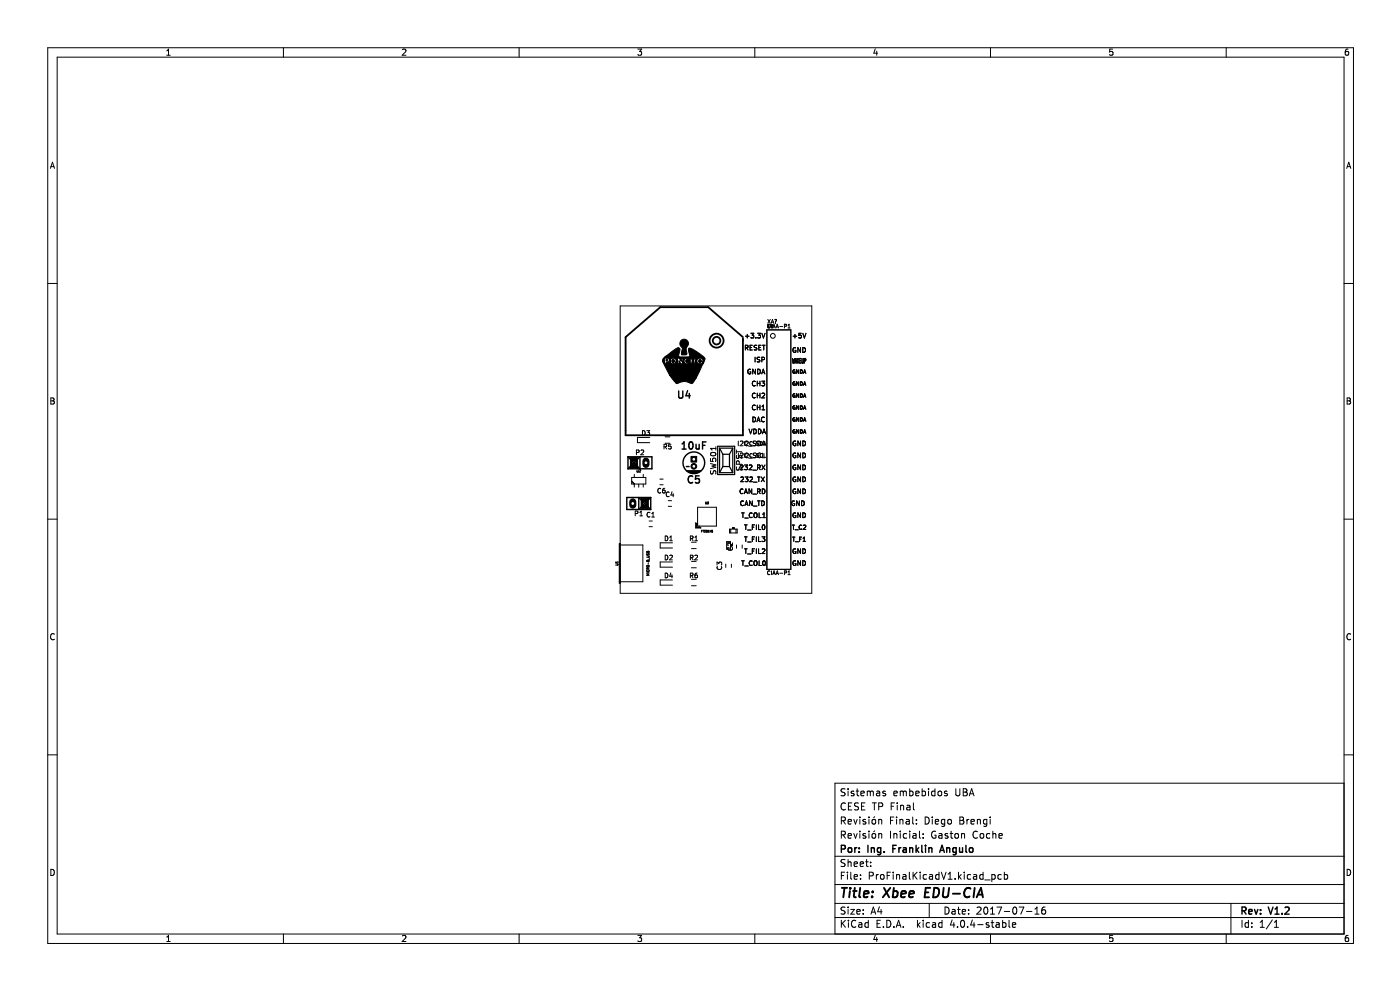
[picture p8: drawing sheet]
<svg xmlns="http://www.w3.org/2000/svg" width="297mm" height="210mm" viewBox="0 0 297 210" stroke-linecap="round" stroke-linejoin="round" font-family="sans-serif">
<g fill="none" stroke="#000" stroke-width=".21">
<path d="M10.1 10.1h277v190h-277zM12.1 12.1h273v186h-273zM35.4 11.7h.7M35.4 10.8l.3-.4v1.3M60.1 10.1v2M85.4 10.5l.5-.1 .2 .4-.8 .9h.8M110.1 10.1v2M135.3 10.4h.8l-.4 .5 .4 .1v.6l-.2 .1-.6-.1M160.1 10.1v2M185.7 10.4l-.3 .9h.8M186 10.8v.9M210.1 10.1v2"/>
<path d="M236.1 10.4h-.7v.6h.6l.1 .6-.2 .1-.5-.1M260.1 10.1v2M286 10.4l-.4 .1-.2 .2v.8l.2 .2 .5-.1-.1-.6-.4-.1-.2 .3M10.7 35.7l.4-1.3 .5 1.3M10.8 35.3h.6M285.7 35.7l.4-1.3 .5 1.3M285.8 35.3h.6M10.1 60.1h2M131.6 64.9h40.6v61h-40.6zM158.1 73.8l.5-.1v-.4l-.5-.1v1M158.1 71.3h.8M158.4 73.8l.3 .4"/>
<path d="M158.5 70.9v.8M159.1 73.7h.4M159.2 78.4a.45 .45 0 0 0-.6 .4 .45 .45 0 0 0 .7 .4v-.3h-.2M159.3 70.7h.6l-.3 .4 .3 .1v.4h-.6M159.6 73.2h-.5v1h.5M160.2 75.8v1M160.3 78.3v1l-.6-1v1M160.3 71.6v.1M160.6 73.3h-.6a.42 .42 0 0 0 .5 .6v.3h-.5M160.7 70.7h.6l-.3 .4 .3 .1v.4h-.6M160.7 78.3a.51 .51 0 0 1 .6 .5 .51 .51 0 0 1-.6 .5zM161 73.7h.3"/>
<path d="M161.2 75.8l-.5 .1a.42 .42 0 0 0 .4 .5v.3h-.5M161.5 73.2h-.5v1h.5M161.6 79.3l.3-1 .4 1M161.6 76.3h.5v-.4l-.5-.1v1M161.6 70.7l.4 1 .3-1M161.7 79h.5M161.7 73.2h.6M162 73.2v1M162.7 70h5.1v50.8h-5.1zM162.9 67.8l.5 .8M162.9 68.8l.3 .7M163.2 68.8l-.3 .7"/>
<path d="M163.3 68.8a.37 .37 0 0 0-.5 .4 .37 .37 0 0 0 .5 .3M163.3 68.8v.1M163.3 69.5l.1-.7 .2 .7M163.3 69.5h.1M163.3 69.3h.3M163.4 67.8l-.5 .8M163.6 68.6l.3-.8 .2 .8M163.7 68.8v.8M163.7 68.3h.4M163.7 69.5h.3M163.7 69l.2-.2v.7M163.9 69.6l.3-.8 .3 .8"/>
<path d="M164 69.3h.4M164.4 67.8l.3 .1-.2 .4M164.5 68.5v.1M164.6 69.6l.3-.8 .3 .8M164.7 69.3h.4M165.4 69.3h.6M166.4 69.2h.4v-.3l-.4-.1v.8M167.2 69l.2-.2v.8M167.2 69.6h.4M168.1 76l.1 1 .1-.7 .1 .7 .2-1M168.3 71.3h.7M168.6 78.5a.35 .35 0 0 0-.4 .3 .35 .35 0 0 0 .5 .3v-.2h-.2"/>
<path d="M168.6 70.9v.8M168.7 77l.1-1 .2 1M168.7 76.7h.3M168.8 73.8a.45 .45 0 0 0-.6 .5 .45 .45 0 0 0 .6 .4v-.4h-.2M169.2 76v1M169.2 76.5l.3 .5M169.4 78.5v.7l-.4-.7v.7M169.5 76l-.3 .6M169.7 76.5h.1M169.8 78.5a.38 .38 0 0 1 .4 .3 .38 .38 0 0 1-.4 .4zM169.8 73.7v1l-.5-1v1M169.9 76h-.2v1h.2"/>
<path d="M170 70.7h-.5l-.1 .5 .5-.1 .1 .5h-.6M170.1 76l.1 1 .2-.2v-.8M170.3 73.7a.51 .51 0 0 1 .6 .5 .51 .51 0 0 1-.6 .5zM170.3 70.7l.3 1 .4-1M170.4 79.2l.3-.7 .3 .7M170.5 79h.4M170.7 76.6a.29 .29 0 0 0 .2-.2 .29 .29 0 0 0-.1-.4h-.1v1M285.1 60.1h2M10.8 84.4h.4l.3 .3-.3 .3 .3 .2v.3l-.2 .2h-.5zM10.8 85h.4M135 96l.5-.1v-.3l-.5-.1v1M135.1 99.6v.5"/>
<path d="M135.4 99.6v.5M135.6 99.7l.3 .1-.3 .3h.3M136 95.6l.4-.1 .2 .2-.7 .8h.7M136.3 91.3a.51 .51 0 0 1 .6 .5 .51 .51 0 0 1-.6 .5zM137.2 91.3h.6l-.3 .4 .3 .1v.5h-.6M137.8 92.8h-2.6v1.1h2.6M140.9 94.8l.4-.1 .1-.4-.5-.1v1M141.1 94.8l.3 .4M141.1 92.7h1M141.1 94h1M142.3 94.2h-.4l-.1 .5h.5v.5h-.5M150.7 97.2v.6l.6 .1-.1-.6 .6-.1 .1 .2-.1 .5"/>
<path d="M150.7 98.3l1.2 .3-.8 .3 .8 .2-1.2 .3M150.8 99.8v.7h.4l.2-.5 .3-.2 .2 .3-.1 .5M150.8 96.1a.55 .55 0 0 1 .7-.2 .55 .55 0 0 1 .3 .6 .56 .56 0 0 1-.7 .3 .56 .56 0 0 1-.3-.6zM151.9 94.8v.7M151.9 95.1h-1.2l.4 .4M156.2 95.5v.7M156.2 95.8h1.2M156.3 99l-.1 .5 .2 .2 .3-.1 .2-.5h.4v.6M156.3 96.5v.7h.4l.2-.5 .2-.2 .3 .3-.1 .5M156.6 93.6v1M156.6 96.1v1M156.8 98.5v-.6l-.5-.1-.1 .7h1.2"/>
<path d="M157 98.7l.4-.1 .2 .3-.6 .7h.6M157.1 93.7l.3-.1 .2 .2-.6 .8h.6M157.1 96.2l.4-.1 .1 .3-.6 .7h.6M157.9 93.7v.8M157.9 98.6h.7l-.4 .4 .3 .1v.4h-.6M158 96.2v.8M158.3 93.7h.3l.1 .2-.5 .6h.5M158.3 96.2v.1M158.6 96.2l.1 .4-.4 .4h.5M158.6 96.2h-.3M158.6 93.7a.44 .44 0 0 0-.6 .4 .44 .44 0 0 0 .6 .4M158.6 96.2a.44 .44 0 0 0-.6 .4 .44 .44 0 0 0 .6 .4"/>
<path d="M158.8 94.7h.8M158.8 97.2h.8M158.9 91l.3 1 .4-1M158.9 98.7l.4-.1 .2 .3-.6 .7h.6M159.5 96.2a.37 .37 0 0 0-.4 .4 .37 .37 0 0 0 .4 .4M159.5 96.2l.1 .1M159.5 93.7a.35 .35 0 0 0-.5 .4 .35 .35 0 0 0 .5 .3M159.6 96.9l-.1 .1M159.7 94.5h.6M159.7 97.1h.6M159.7 99.7h.8M159.7 88.5a.51 .51 0 0 1 .6 .5 .51 .51 0 0 1-.6 .5z"/>
<path d="M159.8 94.5l.1 .1M159.8 97.1h.1M159.9 91a.51 .51 0 0 1 .6 .5 .51 .51 0 0 1-.6 .5zM160.2 81a.44 .44 0 0 0-.6 .4 .44 .44 0 0 0 .6 .4M160.2 86a.44 .44 0 0 0-.6 .4 .44 .44 0 0 0 .6 .4M160.2 83.5a.44 .44 0 0 0-.6 .4 .44 .44 0 0 0 .6 .4M160.3 93.6l-.5 .1a.42 .42 0 0 0 .5 .5v.2l-.2 .2M160.4 96.1l-.6 .1a.42 .42 0 0 0 .5 .5l.1 .2-.2 .2M160.5 97h.4M160.6 89.5l.3-1 .3 1M160.6 80.9v1M160.6 83.4v1"/>
<path d="M160.6 85.9v1M160.6 86.4h.6M160.6 83.9h.6M160.6 81.3h.6M160.7 89.2h.4M160.7 99.2l.5-.1v-.4l-.5-.1v1M160.8 93.6a.51 .51 0 0 1 .5 .5 .51 .51 0 0 1-.5 .5zM160.8 94.1l.1 .1M160.8 97l.3 .1 .3-.1M160.9 94.2l-.1 .2h-.3M160.9 91a.51 .51 0 0 1 .6 .5 .51 .51 0 0 1-.6 .5zM160.9 93.7h-.3l-.1 .1 .3 .3"/>
<path d="M160.9 96.2h-.3l-.1 .2 .4 .3v.3M160.9 99.2l.4 .4M161.2 80.9v1M161.2 83.4v1M161.2 85.9v1M161.3 93.7a.4 .4 0 0 1 .4 .4 .4 .4 0 0 1-.4 .4zM161.4 96.2a.46 .46 0 0 0-.6 .1 .46 .46 0 0 0 0 .7M161.6 80.9h.6l-.3 .3 .3 .1v.5h-.6M161.6 98.6l.7 1M161.6 94.6l.4-1 .3 1M161.6 86.9h.6M161.6 86.2l.3-.3v1"/>
<path d="M161.6 83.5l.4-.1 .2 .3-.6 .7h.6M161.7 96.2a.37 .37 0 0 0-.5 .4 .37 .37 0 0 0 .5 .4M161.7 96.2v.1M161.7 94.3h.5M161.7 96.9v.1M161.8 92l.3-1 .3 1M161.8 96.1v1h.5M161.8 91.7h.5M161.9 94.5l.3-.8 .3 .8M162 94.2h.4M162.1 96.2v.8h.4M162.1 88.6a.44 .44 0 0 0-.6 .4 .44 .44 0 0 0 .6 .4"/>
<path d="M162.3 98.6l-.7 1M168.5 89h.2v.3M168.5 91.6h.2v.2M168.6 81a.35 .35 0 0 0-.4 .4 .35 .35 0 0 0 .5 .3v-.3h-.2M168.6 83.6a.35 .35 0 0 0-.4 .3 .35 .35 0 0 0 .5 .3v-.2h-.2M168.6 86.1a.35 .35 0 0 0-.4 .4 .35 .35 0 0 0 .5 .3v-.3h-.2M168.6 88.6a.35 .35 0 0 0-.4 .4 .35 .35 0 0 0 .4 .3M168.6 91.2a.35 .35 0 0 0-.4 .3 .35 .35 0 0 0 .4 .4M168.7 91.8l-.1 .1M168.7 89.3h-.1M168.8 98.7a.45 .45 0 0 0-.6 .4 .45 .45 0 0 0 .6 .4v-.3h-.2M168.8 93.6a.45 .45 0 0 0-.6 .5 .45 .45 0 0 0 .6 .4v-.4h-.2"/>
<path d="M168.8 96.1a.45 .45 0 0 0-.6 .5 .45 .45 0 0 0 .6 .4v-.3h-.2M169.4 81v.8l-.4-.8v.8M169.4 83.5v.8l-.4-.8v.8M169.4 86.1v.7l-.4-.7v.7M169.4 88.6v.8l-.4-.8v.8M169.4 91.2v.7l-.4-.7v.7M169.8 91.2a.38 .38 0 0 1 .4 .3 .38 .38 0 0 1-.4 .4zM169.8 81a.38 .38 0 0 1 .4 .4 .38 .38 0 0 1-.4 .4zM169.8 83.5a.38 .38 0 0 1 .4 .4 .38 .38 0 0 1-.4 .4zM169.8 86.1a.38 .38 0 0 1 .4 .4 .38 .38 0 0 1-.4 .3zM169.8 88.6a.38 .38 0 0 1 .4 .4 .38 .38 0 0 1-.4 .4zM169.8 93.6v1l-.5-1v1"/>
<path d="M169.8 96.1v1l-.5-1v1M169.8 98.6v1l-.5-1v1M170.3 96.1a.51 .51 0 0 1 .6 .5 .51 .51 0 0 1-.6 .5zM170.3 98.6a.51 .51 0 0 1 .6 .5 .51 .51 0 0 1-.6 .5zM170.3 93.6a.51 .51 0 0 1 .6 .5 .51 .51 0 0 1-.6 .5zM170.4 91.9l.3-.7 .3 .7M170.4 89.4l.3-.8 .3 .8M170.4 86.8l.3-.7 .3 .7M170.4 84.3l.3-.8 .3 .8M170.4 81.8l.3-.8 .3 .8M170.5 91.7h.4M170.5 89.2h.4"/>
<path d="M170.5 86.6h.4M170.5 84.1h.4M170.5 81.5h.4M285.8 84.4h.4l.3 .3-.3 .3 .3 .2v.3l-.2 .2h-.5zM285.8 85h.4M10.1 110.1h2M130.6 119.6l.5 .1-.1 .2h-.4M131.1 119.2h-.5l.1 .2M131.1 119.1v.3M131.4 115.6h5v7.8h-5M131.5 115.3v8.4M131.6 115.3h-.2v8.4h.2"/>
<path d="M134 102l.7 .7M134 102.2l.5 .5M134 101.3h3v1.4h-3zM134.6 100.6v.7M134.6 102.7v.6M134.8 108.9h.4l.1-.4-.5-.1v1M135.1 100.1h.1M135.2 100.1h.2M135.4 100.1h.1M135.5 102.7v.6M135.7 108.7l.3-.3v1M135.7 109.4h.6"/>
<path d="M136.5 100.6v.7M136.5 102.7v.6M137.2 117.9l.5 .1M137.2 117.4v.3h.2M137.4 117h.1M137.4 117h-.2v.2h.5v-.2l-.3 .1M137.4 117v.1M137.4 117.7h.1M137.4 117.1v.1M137.4 118.9v.2M137.5 118.9h-.1M137.5 118.8v.1"/>
<path d="M137.5 118.8h.2M137.5 119.3v.4M137.7 118.8v.1M137.7 117.5h.1M137.7 117.5l-.3 .2M137.7 117.5v.2M137.7 118.9v.2h-.5l.1-.2h.1M137.7 118h.1M137.7 110.5h.7M137.7 111.7h.7M137.7 118l-.1 .2h-.4M137.8 118.3v.4"/>
<path d="M137.9 108.8a.44 .44 0 0 0-.6 .4 .44 .44 0 0 0 .6 .4M138.3 109.7h.5M138.3 109l.2-.3v1M140 102.8h.7M140 101.6h.7M140.2 103.7a.44 .44 0 0 0-.7 .4 .44 .44 0 0 0 .7 .4M141 103.6l-.4 .2-.1 .6 .2 .2 .4-.1-.1-.5h-.3l-.2 .2M141.1 117.8a.51 .51 0 0 1 .6 .5 .51 .51 0 0 1-.6 .5zM141.1 113.7a.51 .51 0 0 1 .6 .5 .51 .51 0 0 1-.6 .5zM141.8 106.2h.7M141.8 107.4h.7M141.9 104.5a.44 .44 0 0 0-.6 .4 .44 .44 0 0 0 .6 .4"/>
<path d="M142.1 114l.3-.3v1M142.1 117.9l.4-.1 .1 .2-.6 .8h.6M142.1 114.7h.5M142.6 104.3l-.3 .7h.6M142.7 119.2h-2.6v1.1h2.6M142.7 115.1h-2.6v1.1h2.6M142.8 104.7v.7M146.5 118.3l.4-.1 .1-.3-.5-.1v1M146.5 114.2h.4l.1-.4-.5-.1v1M146.7 114.2l.3 .5M146.7 116.4h1M146.7 115h1"/>
<path d="M146.7 118.3l.3 .5M146.7 119.1h1M147.4 117.9l.4-.1 .2 .2-.6 .8h.6M147.4 114l.3-.3v1M147.4 114.7h.6M147.6 110.9l.2 .2v.7h.7l.2 .2h-1.1zM147.7 111v.9h.9M148 107.6h4v4h-4zM148.8 112.7h.1M149 112.5h-.2v.4M149.1 112.5h.2M149.2 112.5v.4"/>
<path d="M149.6 112.5h-.2M149.6 112.5h.1M149.6 112.5l.1 .1M149.7 112.6l-.3 .3h.3M149.7 106.5v.3M149.7 106.8v.1M149.7 106.9h.2M149.8 112.5h.2v.1M149.8 112.8l.2 .1M149.9 106.8v.1M149.9 106.5v.3M150 112.6v.1"/>
<path d="M150 112.7v.2M150 112.9h.1M150.1 106.8l.1 .1M150.1 106.5h.2l-.1 .1M150.2 112.6l.1-.1v.4M150.2 112.9h.2M150.2 106.6l.1 .1M150.3 106.7v.2M150.3 106.9h-.1M150.6 112.5l.2 .4M150.8 112.5l-.2 .4M151 112.9h.1"/>
<path d="M151 112.6v.1M151 112.7l.2 .1M151.2 112.8l-.1 .1M151.2 112.5l-.2 .1M152.1 119.8v-.6l.4 .4 .1-.3h.4v.5M154 119.7v.7M154.2 114.9h.8v1.6h-.8zM154.2 116.3h.8M154.2 115.1h.7M154.5 116.1a.44 .44 0 0 0 .4 .6 .44 .44 0 0 0 .4-.6M154.6 115.2l-.2 .2 .1 .3M154.7 115.2l.7 .6v-.6"/>
<path d="M154.8 112.2h1.6v.9h-1.6zM155 112.3v.8M155.1 115.7l.2 .1M155.1 115.7h.1M155.1 115.6h.2M155.2 115.7v.1M155.2 119.7v.7M155.2 115.8h.1M155.2 115.5v.2l-.2-.1M155.3 115.7l-.1 .1M155.4 112h.1M155.5 112v.1"/>
<path d="M155.5 112h.1M155.5 111.9l-.1 .2M155.5 111.9v.1M155.6 111.9l.1 .1M155.6 112.1h.1M155.7 112h.1M155.7 112.1h.1M155.7 112v.1M156.1 112.2v.9M156.2 115.6v.7M157.2 101.3l.3-.1 .2 .3-.6 .7h.6M157.3 119h.6"/>
<path d="M157.3 108.8h.6M157.4 115.6v.7M157.6 108.8v1M157.6 119v1M157.6 103.8a.44 .44 0 0 0-.6 .4 .44 .44 0 0 0 .6 .4M157.7 106.4a.44 .44 0 0 0-.6 .4 .44 .44 0 0 0 .6 .4M157.9 104.7l.3-1 .4 1M157.9 116.4h.6M157.9 113.9h.6M157.9 111.3h.6M158 109.9h.8M158 104.4h.5"/>
<path d="M158 107.3l.4-1 .3 1M158.1 101.2h.6l-.3 .4 .2 .1v.4h-.5M158.1 107h.5M158.2 111.3v1M158.2 113.9v1M158.2 116.4v1M158.6 117.5h.8M158.6 115h.8M158.6 112.4h.8M159.1 101.3l.3-.1 .2 .3-.6 .7h.6M159.5 103.7v1l-.6-1v1M159.6 119.1a.44 .44 0 0 0-.7 .4 .44 .44 0 0 0 .7 .4"/>
<path d="M159.6 108.9a.44 .44 0 0 0-.7 .4 .44 .44 0 0 0 .7 .4M159.6 106.3v1l-.6-1v1M159.6 111.8h.3M159.6 114.4h.3M159.6 116.9h.3M159.7 104.8h.8M159.8 107.4h.8M159.8 102.3h.8M160 119.1l.2-.1 .4 .1v.5l-.1 .3-.5-.1zM160 108.9l.2-.1 .4 .1v.6l-.1 .3-.5-.1zM160.1 116.4h-.5v1M160.1 111.3h-.5v1"/>
<path d="M160.1 113.9h-.5v1M160.5 111.3v1M160.5 113.9v1M160.5 116.4v1M160.7 106.3h.6M160.7 101.2h.6M160.7 104.2h.5v-.4l-.5-.1v1M160.9 116.4v1h.5M160.9 111.3v1h.5M160.9 113.9v1h.5M160.9 104.2l.4 .5M161 101.2v1"/>
<path d="M161 106.3v1M161 119v1h.5M161 108.8v1h.5M161.5 101.2l.7 1M161.6 106.3a.51 .51 0 0 1 .6 .5 .51 .51 0 0 1-.6 .5zM161.6 113.9h.7l-.4 .4 .3 .1v.4h-.6M161.7 116.5l.4-.1 .2 .3-.7 .7h.7M161.7 103.7a.51 .51 0 0 1 .6 .5 .51 .51 0 0 1-.6 .5zM161.8 111.4l.1-.1a.49 .49 0 0 1 .4 .6 .49 .49 0 0 1-.5 .4l-.1-.3zM161.8 109.8h.6M161.8 109.1l.3-.3v1M161.9 119.1l.1-.1a.49 .49 0 0 1 .4 .5 .49 .49 0 0 1-.5 .4l-.1-.3z"/>
<path d="M162.2 101.2l-.7 1M168.1 111.4h.5M168.1 113.9h.5M168.3 111.4v.9M168.4 113.9v.9M168.5 106.3a.45 .45 0 0 0-.6 .5 .45 .45 0 0 0 .7 .4v-.4h-.2M168.7 112.4h.7M168.7 114.9h.7M168.8 119a.45 .45 0 0 0-.6 .5 .45 .45 0 0 0 .6 .4v-.4h-.2M168.8 101.2a.45 .45 0 0 0-.6 .5 .45 .45 0 0 0 .6 .4v-.3h-.2M168.8 103.8a.45 .45 0 0 0-.6 .4 .45 .45 0 0 0 .6 .4v-.3h-.2M168.8 108.8a.45 .45 0 0 0-.6 .5 .45 .45 0 0 0 .6 .4v-.3h-.2"/>
<path d="M168.8 116.5a.45 .45 0 0 0-.6 .4 .45 .45 0 0 0 .6 .4v-.3h-.2M169.6 106.3v1l-.6-1v1M169.6 114.4h.3M169.8 101.2v1l-.5-1v1M169.8 103.7v1l-.5-1v1M169.8 108.8v1l-.5-1v1M169.8 116.4v1l-.5-1v1M169.8 119v1l-.5-1v1M170.1 106.3a.51 .51 0 0 1 .5 .5 .51 .51 0 0 1-.5 .5zM170.1 113.9h-.5v.9M170.1 111.5a.4 .4 0 0 0-.6 .3 .4 .4 0 0 0 .6 .4M170.3 116.4a.51 .51 0 0 1 .6 .5 .51 .51 0 0 1-.6 .5z"/>
<path d="M170.3 119a.51 .51 0 0 1 .6 .5 .51 .51 0 0 1-.6 .5zM170.3 101.2a.51 .51 0 0 1 .6 .5 .51 .51 0 0 1-.6 .5zM170.3 103.7a.51 .51 0 0 1 .6 .5 .51 .51 0 0 1-.6 .5zM170.3 108.8a.51 .51 0 0 1 .6 .5 .51 .51 0 0 1-.6 .5zM170.4 114.8h.5M170.4 114.2l.2-.3v.9M170.4 111.5l.4-.1 .1 .3-.5 .6h.5M285.1 110.1h2M11.5 134.5a.58 .58 0 0 0-.8 .6 .58 .58 0 0 0 .8 .5M137.2 121.1l.2 .2 .3-.2M137.2 121.5h.5M137.2 121.1h.1"/>
<path d="M137.3 121l-.1 .1M137.4 120.5h-.2v.2h.5M137.4 120.5h.1M137.4 120.5l.1 .2M137.7 121h.1M137.7 121v.1M137.7 121.7h-.5l.4 .2-.4 .2h.5M137.7 121.1h.1M137.7 120.5l-.2 .1M141.1 121.6a.51 .51 0 0 1 .6 .5 .51 .51 0 0 1-.6 .5zM142.3 121.5l-.2 .7h.6M142.5 121.9v.7"/>
<path d="M142.7 123h-2.6v1.1h2.6M146.5 122.1l.4-.1 .1-.3-.5-.1v1M146.7 120.4h1M146.7 122.1l.3 .5M146.7 124.3h1M146.7 122.9h1M147.9 121.6l-.4 .2-.1 .6 .2 .2 .3-.1v-.5h-.3l-.2 .1M152.2 120.2a.44 .44 0 0 0 .4 .6 .44 .44 0 0 0 .4-.6M158 120.1h.8M163.3 121.2a.35 .35 0 0 0-.5 .3 .35 .35 0 0 0 .5 .3M163.7 121.1v.8M163.9 121.9l.3-.8 .3 .8"/>
<path d="M164 121.7h.4M164.6 121.9l.3-.8 .3 .8M164.7 121.7h.4M165.4 121.6h.6M166.4 121.5h.4v-.3l-.4-.1v.8M167.2 121.9h.4M167.2 121.3l.2-.2v.8M286.5 134.5a.58 .58 0 0 0-.8 .6 .58 .58 0 0 0 .8 .5M10.1 160.1h2M178.5 174.1l.7-.1 .1-.2v-.3l-.8-.2v1.5M178.5 177.1l.7-.1 .1-.2v-.3l-.8-.2v1.5M178.8 177.1l.5 .7"/>
<path d="M178.8 174.1l.5 .7M179.3 167.4l-.6-.1-.2 .2v.4l.6 .3 .2 .3-.3 .3-.6-.1M179.3 170.5a.71 .71 0 0 0-.9 .5 .71 .71 0 0 0 .7 .8l.2-.1M179.9 174.3l.7-.1v-.3l-.5-.1-.2 .2 .1 .7h.6M179.9 177.3l.7-.1v-.3l-.5-.1-.2 .2 .1 .7h.6M179.9 167.3v.2M179.9 167.8v1M180 171h.5M180.7 170.3h-.7v1.5h.7M181.1 167.9l-.3-.1-.2 .2v.2l.5 .2v.3h-.5M181.1 176.8l.4 1 .3-1M181.1 173.8l.4 1 .3-1"/>
<path d="M181.6 167.8h.6M181.8 167.3v1.3l.4 .2M182.1 170.4l-.5-.1-.3 .2v.4l.7 .3 .1 .3-.3 .3-.5-.1M182.4 173.3v.2M182.4 173.8v1M182.4 176.3v.2M182.4 176.8v1M182.6 168.3l.7-.1v-.3l-.5-.1-.2 .2 .1 .7h.6M182.8 171h.5M183.5 170.3h-.7v1.5h.7M183.6 176.9l-.3-.1-.2 .2v.2l.5 .2v.3h-.5M183.6 173.9l-.3-.1-.2 .2v.2l.5 .2v.3h-.5"/>
<path d="M184 168l.4-.2 .2 .2M184 167.8v1M184.3 173.3v.2M184.3 173.8v1M184.3 176.3v.2M184.3 176.8v1M184.6 168l.2-.2 .4 .1 .1 .9M184.6 168v.8M185.1 174l.2-.2 .4 .2 .1 .5-.2 .2-.3 .1-.2-.1zM185.1 177l.2-.2 .4 .2 .1 .5-.2 .2-.3 .1-.2-.1zM185.1 170.3h.8M185.5 170.3v1.5"/>
<path d="M185.6 176.2l-.3 .3M185.6 173.2l-.3 .3M186 167.9h.6v.9M186.4 171.1l.7-.1 .2-.2-.1-.3-.8-.2v1.5M186.4 177l.2-.2 .4 .1 .1 .9M186.4 173.8v1M186.4 176.8v1M186.4 174l.2-.2 .4 .1 .1 .9M186.6 168.2h-.5l-.2 .3 .2 .3 .5-.1M187.8 167.9l-.3-.1-.2 .2v.2l.5 .2v.3h-.5M188.9 176.3v1.5M188.9 174h.5"/>
<path d="M189.1 171h.5M189.6 168.3l.7-.1v-.3l-.5-.1-.2 .2 .1 .7h.6M189.6 176.8v1M189.6 177l.2-.2 .4 .1 .1 .9M189.6 173.3h-.7v1.5M189.8 170.3h-.7v1.5M190.2 173.3v.2M190.2 173.8v1M190.3 170.3v.2M190.3 170.8v1M190.9 174l.2-.2 .4 .1 .1 .9M190.9 173.8v1"/>
<path d="M191 167.8v1M191 176.3v.2M191 176.8v1M191 168l.4-.2 .2 .2M191.1 171l.2-.2 .3 .1 .1 .9M191.1 170.8v1M191.6 168l.2-.2 .4 .1 .1 .9M191.6 168v.8M192.3 173.9h.5l.1 .9M192.3 176.9l-.4-.1-.3 .3 .2 .6h.5M192.4 170.9h.6l.1 .9M192.9 174.2h-.5l-.2 .3 .2 .3 .5-.1"/>
<path d="M193 167.9l.4-.1 .3 .3-.1 .6h-.6M193 167.3v1.5M193 176.3v.2M193 176.8v1M193.1 171.2h-.5l-.3 .3 .3 .3 .5-.1M193.6 173.3v1.3l.2 .2M193.7 176.9h.6v.9M193.8 170.3v1.3l.2 .2M194.3 168.3l.7-.1-.1-.3-.4-.1-.2 .2v.7h.6M194.3 177.2h-.5l-.2 .3 .2 .3 .5-.1M194.4 174.7v.1M194.4 173.9v.1"/>
<path d="M195.1 176.3v1.3l.2 .2M195.6 167.9l.5-.1 .2 .3-.1 .6h-.6M195.6 167.3v1.5M195.8 176.9v.1M195.8 177.7v.1M196.3 173.3a.76 .76 0 0 1 .8 .8 .76 .76 0 0 1-.8 .7zM197 167.3v.2M197 167.8v1M197.8 173.3v.2M197.8 173.8v1M198.3 167.9l-.4-.1-.3 .3 .2 .6h.5M198.3 167.3v1.5"/>
<path d="M198.4 174.3l.7-.1v-.3l-.5-.1-.2 .2 .1 .7h.6M198.5 176.4a.7 .7 0 0 0-.9 .7 .7 .7 0 0 0 .9 .6l.1-.5h-.3M199.1 168l.2-.2 .4 .2 .1 .5-.2 .2-.3 .1-.2-.1zM199.2 176.9h.6v.9M199.8 177.2h-.5l-.2 .3 .2 .3 .5-.1M200.4 173.9l-.4-.1-.3 .3 .1 .6h.6M200.4 173.8v1.2l-.3 .3-.3-.1M200.9 167.9l-.3-.1-.3 .2 .1 .2 .5 .2v.3h-.6M201.1 176.9l-.4-.1-.2 .2 .1 .2 .5 .2v.3h-.6M201.1 174l.2-.2 .5 .2v.5l-.1 .2-.4 .1-.2-.1zM201.6 176.8h.5M201.8 176.3v1.3l.3 .2"/>
<path d="M202.6 177l.2-.2 .5 .2v.5l-.1 .2-.4 .1-.2-.1zM202.8 167.3v1.2l.3 .3h.2l.3-.3v-1.2M203.6 173.3h.5l.3 .3-.3 .4 .3 .2 .1 .3-.3 .3h-.6zM203.6 174h.5M204 177l.2-.2 .4 .1v.9M204 176.8v1M204.3 167.3h.5l.3 .3-.3 .4 .3 .2 .1 .3-.3 .3h-.6zM204.3 168h.5M205.1 173.8v1M205.6 173.8l-.5 .3M205.6 168.8l.5-1.5 .5 1.5M205.8 168.4h.7"/>
<path d="M206 174.3l.7-.1-.1-.3-.4-.1-.2 .2 .1 .7h.5M207.3 176.5a.71 .71 0 0 0-.9 .5 .71 .71 0 0 0 .7 .8l.2-.1M207.3 174l.3-.2 .3 .1 .1 .9M207.3 173.8v1M208 177l.2-.2 .4 .2 .1 .5-.1 .2-.4 .1-.2-.1zM209.3 173.9l-.4-.1-.3 .3 .2 .6h.5M209.3 173.8v1.2l-.2 .3-.4-.1M210 176.9l-.4-.1-.3 .3 .1 .6h.6M210.1 173.3v.2M210.1 173.8v1M210.6 177l.2-.2 .4 .1 .1 .9M210.6 176.3v1.5"/>
<path d="M211.9 177.3l.7-.1v-.3l-.5-.1-.2 .2 .1 .7h.6M285.1 166.1h-108v32M285.1 160.1h2M10.8 184.4a.66 .66 0 0 1 .7 .7 .66 .66 0 0 1-.7 .6zM35.4 198.8l.3-.4v1.3M35.4 199.7h.7M60.1 198.1v2M85.4 198.5l.5-.1 .2 .4-.8 .9h.8M110.1 198.1v2M135.3 198.4h.8l-.4 .5 .4 .1v.6l-.2 .1-.6-.1M160.1 198.1v2M177.1 194.6h108"/>
<path d="M177.1 191.6h108M177.1 187.6h108M177.1 181.6h108M178.5 185.7h.5M178.5 195.2v1.5M178.7 195.9l.6 .8M179.2 185h-.7v1.5M179.3 192.5l-.6-.1-.2 .2v.4l.6 .3 .2 .3-.3 .3-.6-.1M179.3 182.4l-.6-.1-.2 .2v.4l.6 .3 .2 .3-.3 .3-.6-.1M179.3 195.2l-.8 .9M179.8 185v.2M179.8 185.5v1"/>
<path d="M179.9 182.3v1.5M179.9 192.4v.2M179.9 192.9v1M179.9 183l.2-.2 .4 .1 .1 .9M180 195.2v.2M180 195.7v1M180.5 192.9h.8l-.8 1h.8M180.5 185v1.3l.2 .2M181.2 186l.7-.1-.1-.3-.4-.1-.2 .2 .1 .7h.5M181.2 183.3l.7-.1-.1-.3-.4-.1-.2 .2 .1 .7h.5M181.6 195.4a.71 .71 0 0 0-1 .5 .71 .71 0 0 0 .7 .8l.3-.1M181.8 193.4l.7-.1-.1-.3-.4-.1-.2 .2v.7h.6"/>
<path d="M182.2 195.8h.6v.9M182.5 183.3l.7-.1-.1-.3-.4-.1-.2 .2 .1 .7h.5M182.6 186.4v.1M182.6 185.6v.1M182.8 196.1h-.5l-.2 .3 .2 .3 .5-.1M183.1 193v.1M183.1 193.8v.1M183.6 182.8h.6M183.8 182.3v1.3l.4 .2M184.2 195.8l-.4-.1-.3 .3 .1 .6h.6M184.2 195.2v1.5M184.4 185.8l.7-.1 .2-.2-.1-.3-.8-.2v1.5"/>
<path d="M184.7 182.9v.1M184.7 183.7v.1M184.8 193.9l.5-1.5 .5 1.5M184.9 193.5h.7M185.7 198.4l-.3 .9h.8M185.9 185.5v1M186 198.9v.8M186.1 195.9h.5M186.3 185.5l-.4 .3M186.6 192.3l-.4 1.1h.9M186.8 195.2h-.7v1.5h.7M186.8 185.7l.3-.2 .4 .2 .1 .5-.2 .2-.3 .1-.3-.1z"/>
<path d="M186.9 192.9v1M187.4 196.6v.1M188.1 195.2a.76 .76 0 0 1 .9 .8 .76 .76 0 0 1-.9 .7zM188.2 185.7h.5M188.9 185h-.7v1.5M189.5 185v.2M189.5 185.5v1M189.6 196.6v.1M190.1 196.7l.5-1.5 .5 1.5M190.2 185.7l.2-.2 .4 .1v.9M190.2 185.5v1M190.3 196.3h.7"/>
<path d="M191.6 185.6h.5l.1 .9M191.6 196.6v.1M192.2 185.9h-.5l-.2 .3 .2 .3 .5-.1M192.9 185v1.3l.2 .2M193.7 185v1.5M193.9 185.7l.7 .8M194.6 185l-.9 .9M194.6 195.2v1.5M194.8 196.1l.4 .6M195.2 195.7l-.6 .6M195.2 185v.2M195.2 185.5v1"/>
<path d="M195.8 195.2v.2M195.8 195.7v1M196.6 185.6l-.5-.1-.3 .3 .2 .6h.6M197.1 191.6v3M197.2 195.8l-.4-.1-.3 .3 .1 .6h.6M197.2 185.6h.6v.9M197.8 195.8h.6l.1 .9M197.8 185.9h-.5l-.2 .3 .2 .3 .5-.1M198.5 196.1h-.5l-.2 .3 .2 .3 .5-.1M199.2 185.6l-.4-.1-.3 .3 .1 .6h.6M199.2 185v1.5M199.7 185l.5 1.5 .5-1.5"/>
<path d="M199.8 195.8l-.4-.1-.3 .3 .2 .6h.5M199.8 195.2v1.5M200.5 192.4a.76 .76 0 0 1 .9 .8 .76 .76 0 0 1-.9 .7zM201.1 186.5h.9M201.1 185.4l.5-.4v1.5M202 193h.6v.9M202 195.1l-.4 1.1h1M202.3 195.7v1M202.6 186.4v.1M202.6 193.3h-.5l-.2 .3 .2 .3 .5-.1M203.1 192.9h.6M203.1 196.6v.1"/>
<path d="M203.3 192.4v1.3l.4 .2M203.3 185v1.5M203.5 185.9l.4 .6M203.9 195.4l.2-.2a.8 .8 0 0 1 .5 .8 .8 .8 0 0 1-.5 .7l-.3-.6zM203.9 185.5l-.6 .6M204.1 193.4l.7-.1v-.3l-.5-.1-.2 .2 .1 .7h.6M204.6 185v.2M204.6 185.5v1M205.3 196.6v.1M205.5 193.8v.1M205.5 193v.1M205.9 185.6l-.4-.1-.3 .3 .1 .6h.6"/>
<path d="M206.3 195.1l-.4 1.1h.9M206.6 185.6h.5l.1 .9M206.6 195.7v1M207.2 185.9h-.5l-.2 .3 .2 .3 .5-.1M207.3 192.6l.5-.2 .3 .4-.9 1.1h.9M207.4 196.1h1.2M208.6 185.6l-.5-.1-.3 .3 .2 .6h.6M208.6 185v1.5M208.8 192.6l.3-.2a.8 .8 0 0 1 .5 .8 .8 .8 0 0 1-.5 .7l-.4-.6zM208.9 186.7h1.2M209.8 195.8l-.4-.1-.2 .2 .1 .2 .5 .2v.3h-.6M210.1 198.1v2"/>
<path d="M210.1 193.9h.9M210.1 192.8l.5-.4v1.5M210.3 195.7h.5M210.4 185.6l.4-.1 .3 .3-.1 .6h-.6M210.4 185.5v1.5M210.5 195.2v1.3l.3 .2M211.3 195.8h.6l.1 .9M211.5 192.4h1l-.7 1.5M212 196.1h-.5l-.2 .3 .2 .3 .5-.1M212.4 185.6l-.4-.1-.3 .3 .1 .6h.6M212.7 195.8l.4-.1 .3 .3-.1 .6h-.6M212.7 195.2v1.5"/>
<path d="M213.1 193.3h1.1M213.1 185.6l.4-.1 .3 .3-.2 .6h-.5M213.1 185v1.5M214.1 195.2v1.3l.2 .2M214.8 196.2l.7-.1-.1-.3-.4-.1-.2 .2v.7h.6M215 192.6l.2-.2a.8 .8 0 0 1 .5 .8 .8 .8 0 0 1-.5 .7l-.4-.6zM216.2 192.4h1l-.6 1.5M217.8 193.3h1.1M219.6 193.9h.8M219.6 192.8l.4-.4v1.5M221.7 192.4l-.4 .1a1.01 1.01 0 0 0 0 1.4l.5-.1v-.5l-.2-.3-.5 .1-.1 .2M236.1 198.4h-.7v.6h.6l.1 .6-.2 .1-.5-.1"/>
<path d="M260.1 198.1v2M261.1 191.6v6.5M263.5 195.2v1.5M264.8 195.8l-.4-.1-.3 .3 .2 .6h.5M264.8 195.2v1.5M265.6 196.6v.1M265.6 195.8v.1M267.3 196.7h.9M267.3 195.6l.5-.4v1.5M269.9 195.1l-1.3 2M270.3 196.7h.9M270.3 195.6l.5-.4v1.5"/>
<path d="M285.8 184.4a.66 .66 0 0 1 .7 .7 .66 .66 0 0 1-.7 .6zM286 198.4l-.4 .1-.2 .2v.8l.2 .2 .5-.1-.1-.6-.4-.1-.2 .3"/>
<circle cx="164" cy="71.2" r=".51"/>
<circle cx="137.5" cy="120.2" r=".23"/>
</g>
<g fill="none" stroke="#000" stroke-width=".3">
<path d="M133.2 96.9l2.6 2.5v-2.5l-2.6 2.5M133.2 96.9h5.1v2.5h-5.1M133.2 96.9v2.5M144 82.9v1.3l.3 .3h.3l.3-.3v-1.3M144.7 95.3h.9M144.7 94.2l.4-.5v1.6M145.6 99h.6M145.7 99.9h3M145.9 82.9l-.4 1.1h.9M146.2 83.4v1.1M146.4 93.8l.1-.1a.81 .81 0 0 1 .5 .8 .81 .81 0 0 1-.5 .8 1.01 1.01 0 0 1-.1-1.5zM147.7 94.2v1l.4 .1 .2-.2"/>
<path d="M148.3 94.2v1.1M149 94.5h.6M149.8 93.7h-.8v1.6M138 105.5l-2.5 2.6v-2.6l2.5 2.6M138 105.5h-5v2.6h5M138 105.5v2.6M146 100.1h2.4M146.5 100.3h1.4M146.9 101.1a.72 .72 0 0 0-1 .5 .72 .72 0 0 0 .7 .9l.3-.2M148.3 100.9h-.7l-.1 .8 .2-.2 .5 .1 .2 .2-.1 .5-.2 .2-.6-.2M180 180l.2-.2 .4 .2 .1 .5-.1 .2-.4 .1-.2-.1zM181.3 179.8v1"/>
<path d="M181.8 179.8l-.5 .3M182.3 179.9v.1M184.1 179.3v1.5M184.8 180l.3-.2 .3 .1 .1 .9M184.8 179.8v1M186.8 179.9l-.4-.1-.3 .3 .2 .6h.5M186.8 179.8v1.2l-.2 .3-.4-.1M190.1 179.3h-.7v1.5M190.7 179.8v1M191.1 179.8l-.4 .3M191.6 179.9h.6l.1 .9M193 180l.2-.2 .4 .1v.9"/>
<path d="M193 179.8v1M194.3 179.3v1.5M194.9 179.8l-.6 .6M195.6 179.3v1.3l.2 .2M196.3 179.3v.2M196.3 179.8v1M197.1 180l.2-.2 .3 .1 .1 .9M197.1 179.8v1M200.8 180l.3-.2 .3 .1 .1 .9M200.8 179.8v1M202.8 179.9l-.4-.1-.3 .3 .2 .6h.5M202.8 179.8v1.2l-.2 .3-.4-.1"/>
<path d="M203.6 179.8v.9l.4 .1 .2-.1M204.2 179.8v1M204.9 179.3v1.3l.2 .2M205.7 180l.2-.2 .4 .2 .1 .5-.1 .2-.4 .1-.2-.1zM178.5 180.1l.7-.1 .1-.2v-.3l-.8-.2v1.5M182.3 180.7v.1M187.6 180.7v.1M189.4 180h.5M192.3 180.2h-.5l-.2 .3 .2 .3 .5-.1M194.5 180.2l.4 .6M199.3 180.8l.5-1.5 .5 1.5M199.5 180.4h.7"/>
<path d="M263.5 193.2l.7-.1 .1-.2v-.3l-.8-.2v1.5M263.8 193.2l.5 .7M264.9 193.4l.7-.1v-.3l-.5-.1-.2 .2 .1 .7h.6M266.1 192.9l.4 1 .3-1M267.4 193.8v.1M267.4 193v.1M269.1 192.4l.5 1.5 .5-1.5M270.5 193.9h.8M270.5 192.8l.4-.4v1.5M272 193.8v.1M272.6 192.6l.6-.2 .3 .4-.9 1.1h.9"/>
<circle cx="147.2" cy="98.2" r="2.3"/>
</g>
<g fill="none" stroke="#000" stroke-width=".4">
<path d="M178.6 188.3h1.1M179.2 188.3l-.3 2M180.3 189l-.2 1.3M180.4 188.3v.2M181 189h.7M181.3 188.3l-.2 1.8 .1 .1 .4 .1M182.5 188.3l-.2 1.8 .2 .2M183.3 189.7l.9-.2v-.4l-.6-.1-.3 .3v.9h.8M185 190.1v.2M185.2 189.1l-.1 .2M187.5 188.3l1.1 2M188.9 188.3l-1.6 2"/>
<path d="M189.5 189.1h.8l.2 .3-.1 .6a.66 .66 0 0 1-1 .2M189.6 188.3l-.2 2M191.2 189.7l1-.2-.1-.4-.6-.1-.3 .3v.9h.8M192.9 189.7l1-.2-.1-.4h-.7l-.3 1 .3 .2 .6-.1M196.3 189.3h.6M197.3 188.3h-.9l-.3 2h1M198.2 188.3a.96 .96 0 0 1 1 .6 .96 .96 0 0 1-.3 1.2l-.5 .2h-.4zM200.2 188.3l-.2 1.7 .2 .2a.66 .66 0 0 0 .9-.2l.2-1.7M202.1 189.6h1.6M205.9 188.5a.88 .88 0 0 0-1 0 .88 .88 0 0 0-.4 1 .69 .69 0 0 0 .4 .8 .69 .69 0 0 0 .8-.2M206.8 188.3l-.3 2M207.2 190.3l.9-2 .4 2"/>
<path d="M207.5 189.8h.9"/>
</g>
<g fill="#000" stroke="#000" stroke-width=".21">
<path d="M141.4 76.2l.3 .2-.2 .2z" fill-rule="evenodd"/>
<path d="M142.7 76.2a.37 .37 0 0 1 .4 .4 .37 .37 0 0 1-.4 .4l-.2-.3z" fill-rule="evenodd"/>
<path d="M144.4 72.3a.97 .97 0 0 1 1.5 .1 .97 .97 0 0 1-.4 1.4l.2 1.2a.83 .83 0 0 1-1.2 .1l.3-1.3a1.07 1.07 0 0 1-.4-1.5z" fill-rule="evenodd"/>
<path d="M148.4 76.2a.37 .37 0 0 1 .4 .4 .37 .37 0 0 1-.4 .4l-.2-.3z" fill-rule="evenodd"/>
<path d="M140.8 75.9l1.2-.9a3.7 3.7 0 0 1 2-1.2l.3 .3-.3 1.3 .1 .3 2.2-.1-.1-.7a.84 .84 0 0 1 0-1.1 8.1 8.1 0 0 1 3.4 2.3l-.4 1.1v-.6a.66 .66 0 0 0-1-.6 .66 .66 0 0 0-.1 1.1 .66 .66 0 0 0 1-.3l.1-.2v.6l-1.6 3.1v-4.2l-.3-.1-.1 .4-.2 .1-.2-.2-.1-.3h-.2v1.2h.2l.1-.5 .2-.1 .2 .1 .1 .4 .2 .1 .1-.6v3.7l-.8 1.1-.6-.2v-4.1a.6 .6 0 0 1-.7-.7l.7-.3a.65 .65 0 0 0-.9 0 .65 .65 0 0 0 0 .9 .65 .65 0 0 0 .9 .1v4.1l-.6-.2h-.7l-.1-4.9-.2-.1-.1 .7-.6-.7a1.07 1.07 0 0 0-.1 1.2l.2-.1v-.6l.7 .7 .1-.1 .1-.5v4.4l-1.3 .4-.1-.1v-4.7a.66 .66 0 0 0-1-.6 .66 .66 0 0 0-.1 1.1 .66 .66 0 0 0 1-.3l.1-.2v4.7l-1.4-1.7v-3.2a.46 .46 0 0 0-.7-.4h-.4v1.1l.3 .1v-.3l.6-.2 .2-.3v3.2l-.8-1.4a2.62 2.62 0 0 1-.7-2.1z" fill-rule="evenodd"/>
<path d="M133.7 97.1h1.6v2.2h-1.6z" fill-rule="evenodd"/>
<path d="M146.6 96.8h1.2v1.2h-1.2z" fill-rule="evenodd"/>
<path d="M136 105.7h1.5v2.2h-1.5z" fill-rule="evenodd"/>
<circle cx="147.2" cy="98.9" r=".6"/>
</g>
<g fill="#fff" stroke="#fff" stroke-width=".21">
<circle cx="136.8" cy="106.8" r=".18"/>
<circle cx="134.2" cy="106.8" r=".18"/>
<circle cx="134.5" cy="98.2" r=".17"/>
<circle cx="137" cy="98.2" r=".17"/>
<circle cx="147.2" cy="97.4" r=".17"/>
<circle cx="147.2" cy="98.9" r=".17"/>
</g>
<path d="M137 97.8v.7M134.2 106.5v.6" fill="none" stroke="#000" stroke-width="1.5"/>
<g fill="none" stroke="#000" stroke-width=".38">
<path d="M157.6 71.5l-7.4-6.3h-10.1l-7.4 6.3v20.8h24.9v-20.5"/>
<circle cx="152" cy="72.3" r="1.48"/>
<circle cx="152" cy="72.3" r=".8"/>
</g>
<g fill="none" stroke="#000" stroke-width=".25">
<path d="M152.3 94.7h3.6v6h-3.6zM152.7 95.1l.6 1.3M152.7 95.1v5.2M152.7 95.1h2.8M153.3 99l-.6 1.3M153.3 96.4v2.6M153.3 96.4h1.5M153.3 99h1.5M154.8 99l.7 1.3M154.8 96.4v2.6M155.5 95.1l-.7 1.3M155.5 95.1v5.2"/>
<path d="M152.7 100.3h2.8"/>
</g>
</svg>
